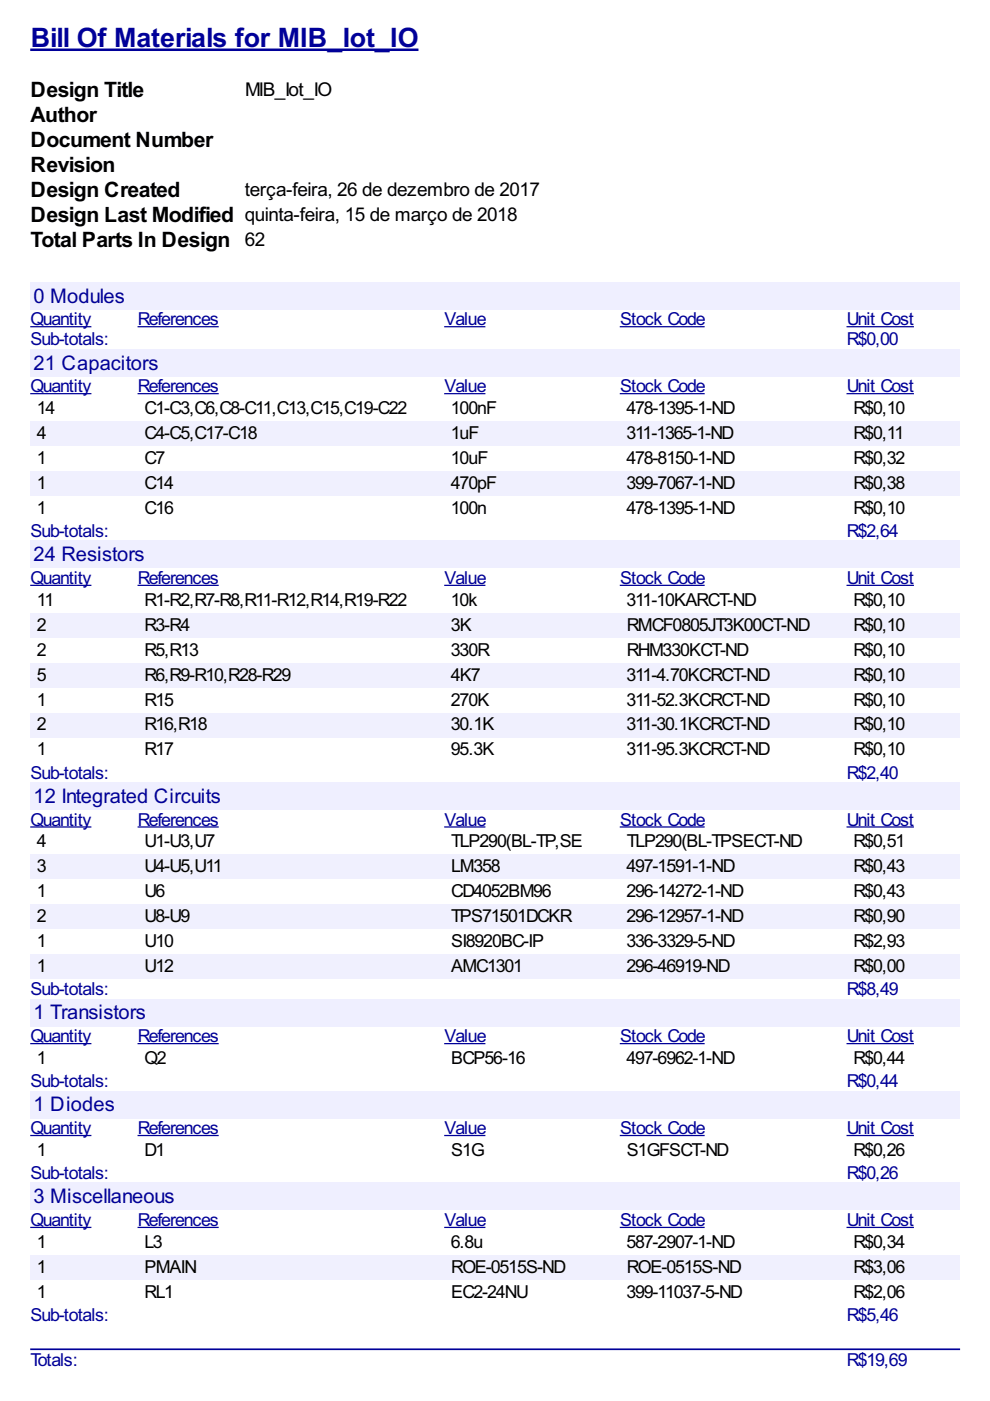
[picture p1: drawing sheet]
<svg xmlns="http://www.w3.org/2000/svg" width="210mm" height="297mm" viewBox="0 0 210 297" stroke-linecap="round" stroke-linejoin="round" font-family="sans-serif">
<defs><g id="words">
<text font-size="6.3" fill="#009" x="6.5" y="10">Bill Of Materials for MIB_Iot_IO</text>
<g font-size="5">
<text x="6.5" y="20.6">Design Title</text>
<text x="6.5" y="25.9">Author</text>
<text x="6.5" y="31.2">Document Number</text>
<text x="6.5" y="36.5">Revision</text>
<text x="6.5" y="41.8">Design Created</text>
<text x="6.5" y="47.1">Design Last Modified quinta-feira, 15 de março de 2018</text>
<text x="6.5" y="52.3">Total Parts In Design 62</text>
</g>
<g font-size="4.8" fill="#009">
<text x="7.1" y="64.2">0 Modules</text>
<text x="7.1" y="78.3">21 Capacitors</text>
<text x="7.1" y="119">24 Resistors</text>
<text x="7.1" y="170.2">12 Integrated Circuits</text>
<text x="7.1" y="216.2">1 Transistors</text>
<text x="7.1" y="235.6">1 Diodes</text>
<text x="7.1" y="255.1">3 Miscellaneous</text>
</g>
<g font-size="4.5">
<text x="52" y="20.3">MIB_Iot_IO</text>
<text x="51.9" y="41.5">terça-feira, 26 de dezembro de 2017</text>
</g>
<g font-size="4.2" fill="#009">
<text x="6.5" y="69">Quantity</text>
<text x="29.2" y="69">References</text>
<text x="94.2" y="69">Value</text>
<text x="131.5" y="69">Stock Code</text>
<text x="179.5" y="69">Unit Cost</text>
<text x="6.5" y="73.2">Sub-totals:</text>
<text x="179.5" y="73.2">R$0,00</text>
<text x="6.5" y="83.2">Quantity</text>
<text x="29.2" y="83.2">References</text>
<text x="94.2" y="83.2">Value</text>
<text x="131.5" y="83.2">Stock Code</text>
<text x="179.5" y="83.2">Unit Cost</text>
<text x="6.5" y="113.9">Sub-totals:</text>
<text x="179.5" y="113.9">R$2,64</text>
<text x="6.5" y="123.8">Quantity</text>
<text x="29.2" y="123.8">References</text>
<text x="94.2" y="123.8">Value</text>
<text x="131.5" y="123.8">Stock Code</text>
<text x="179.5" y="123.8">Unit Cost</text>
<text x="6.5" y="165.1">Sub-totals:</text>
<text x="179.5" y="165.1">R$2,40</text>
<text x="6.5" y="175.1">Quantity</text>
<text x="29.2" y="175.1">References</text>
<text x="94.2" y="175.1">Value</text>
<text x="131.5" y="175.1">Stock Code</text>
<text x="179.5" y="175.1">Unit Cost</text>
<text x="6.5" y="211">Sub-totals:</text>
<text x="179.5" y="211">R$8,49</text>
<text x="6.5" y="221">Quantity</text>
<text x="29.2" y="221">References</text>
<text x="94.2" y="221">Value</text>
<text x="131.5" y="221">Stock Code</text>
<text x="179.5" y="221">Unit Cost</text>
<text x="6.5" y="230.5">Sub-totals:</text>
<text x="179.5" y="230.5">R$0,44</text>
<text x="6.5" y="240.5">Quantity</text>
<text x="29.2" y="240.5">References</text>
<text x="94.2" y="240.5">Value</text>
<text x="131.5" y="240.5">Stock Code</text>
<text x="179.5" y="240.5">Unit Cost</text>
<text x="6.5" y="250">Sub-totals:</text>
<text x="179.5" y="250">R$0,26</text>
<text x="6.5" y="260">Quantity</text>
<text x="29.2" y="260">References</text>
<text x="94.2" y="260">Value</text>
<text x="131.5" y="260">Stock Code</text>
<text x="179.5" y="260">Unit Cost</text>
<text x="6.5" y="280.1">Sub-totals:</text>
<text x="179.5" y="280.1">R$5,46</text>
<text x="6.5" y="289.7">Totals:</text>
<text x="179.5" y="289.7">R$19,69</text>
</g>
<g font-size="4.2">
<text x="7.8" y="87.8">14</text>
<text x="30.6" y="87.8">C1-C3,C6,C8-C11,C13,C15,C19-C22</text>
<text x="95.6" y="87.8">100nF</text>
<text x="132.8" y="87.8">478-1395-1-ND</text>
<text x="181" y="87.8">R$0,10</text>
<text x="7.8" y="93.1">4</text>
<text x="30.6" y="93.1">C4-C5,C17-C18</text>
<text x="95.6" y="93.1">1uF</text>
<text x="132.8" y="93.1">311-1365-1-ND</text>
<text x="181" y="93.1">R$0,11</text>
<text x="7.8" y="98.4">1</text>
<text x="30.6" y="98.4">C7</text>
<text x="95.6" y="98.4">10uF</text>
<text x="132.8" y="98.4">478-8150-1-ND</text>
<text x="181" y="98.4">R$0,32</text>
<text x="7.8" y="103.7">1</text>
<text x="30.6" y="103.7">C14</text>
<text x="95.6" y="103.7">470pF</text>
<text x="132.8" y="103.7">399-7067-1-ND</text>
<text x="181" y="103.7">R$0,38</text>
<text x="7.8" y="108.9">1</text>
<text x="30.6" y="108.9">C16</text>
<text x="95.6" y="108.9">100n</text>
<text x="132.8" y="108.9">478-1395-1-ND</text>
<text x="181" y="108.9">R$0,10</text>
<text x="7.8" y="128.4">11</text>
<text x="30.6" y="128.4">R1-R2,R7-R8,R11-R12,R14,R19-R22</text>
<text x="95.6" y="128.4">10k</text>
<text x="132.8" y="128.4">311-10KARCT-ND</text>
<text x="181" y="128.4">R$0,10</text>
<text x="7.8" y="133.7">2</text>
<text x="30.6" y="133.7">R3-R4</text>
<text x="95.6" y="133.7">3K</text>
<text x="132.9" y="133.7">RMCF0805JT3K00CT-ND</text>
<text x="181" y="133.7">R$0,10</text>
<text x="7.8" y="139">2</text>
<text x="30.6" y="139">R5,R13</text>
<text x="95.6" y="139">330R</text>
<text x="132.9" y="139">RHM330KCT-ND</text>
<text x="181" y="139">R$0,10</text>
<text x="7.8" y="144.3">5</text>
<text x="7.8" y="149.6">1</text>
<text x="30.6" y="144.3">R6,R9-R10,R28-R29</text>
<text x="30.6" y="149.6">R15</text>
<text x="95.6" y="144.3">4K7</text>
<text x="95.6" y="149.6">270K</text>
<text x="132.8" y="144.3">311-4.70KCRCT-ND</text>
<text x="132.8" y="149.6">311-52.3KCRCT-ND</text>
<text x="181" y="144.3">R$0,10</text>
<text x="181" y="149.6">R$0,10</text>
<text x="7.8" y="154.9">2</text>
<text x="30.6" y="154.9">R16,R18</text>
<text x="95.6" y="154.9">30.1K</text>
<text x="132.8" y="154.9">311-30.1KCRCT-ND</text>
<text x="181" y="154.9">R$0,10</text>
<text x="7.8" y="160.2">1</text>
<text x="30.6" y="160.2">R17</text>
<text x="95.6" y="160.2">95.3K</text>
<text x="132.8" y="160.2">311-95.3KCRCT-ND</text>
<text x="181" y="160.2">R$0,10</text>
<text x="7.8" y="179.7">4</text>
<text x="30.6" y="179.7">U1-U3,U7</text>
<text x="95.7" y="179.7">TLP290(BL-TP,SE</text>
<text x="132.9" y="179.7">TLP290(BL-TPSECT-ND</text>
<text x="181" y="179.7">R$0,51</text>
<text x="7.8" y="184.9">3</text>
<text x="30.6" y="184.9">U4-U5,U11</text>
<text x="95.7" y="184.9">LM358</text>
<text x="132.8" y="184.9">497-1591-1-ND</text>
<text x="181" y="184.9">R$0,43</text>
<text x="7.8" y="190.2">1</text>
<text x="30.6" y="190.2">U6</text>
<text x="95.7" y="190.2">CD4052BM96</text>
<text x="132.8" y="190.2">296-14272-1-ND</text>
<text x="181" y="190.2">R$0,43</text>
<text x="7.8" y="195.5">2</text>
<text x="30.6" y="195.5">U8-U9</text>
<text x="95.7" y="195.5">TPS71501DCKR</text>
<text x="132.8" y="195.5">296-12957-1-ND</text>
<text x="181" y="195.5">R$0,90</text>
<text x="7.8" y="200.8">1</text>
<text x="30.6" y="200.8">U10</text>
<text x="95.7" y="200.8">SI8920BC-IP</text>
<text x="132.8" y="200.8">336-3329-5-ND</text>
<text x="181" y="200.8">R$2,93</text>
<text x="7.8" y="206.1">1</text>
<text x="30.6" y="206.1">U12</text>
<text x="95.7" y="206.1">AMC1301</text>
<text x="132.8" y="206.1">296-46919-ND</text>
<text x="181" y="206.1">R$0,00</text>
<text x="7.8" y="225.6">1</text>
<text x="30.6" y="225.6">Q2</text>
<text x="95.7" y="225.6">BCP56-16</text>
<text x="132.8" y="225.6">497-6962-1-ND</text>
<text x="181" y="225.6">R$0,44</text>
<text x="7.8" y="245.1">1</text>
<text x="30.6" y="245.1">D1</text>
<text x="95.7" y="245.1">S1G</text>
<text x="132.9" y="245.1">S1GFSCT-ND</text>
<text x="181" y="245.1">R$0,26</text>
<text x="7.8" y="264.6">1</text>
<text x="7.8" y="269.8">1</text>
<text x="30.6" y="264.6">L3</text>
<text x="30.6" y="269.8">PMAIN</text>
<text x="95.6" y="264.6">6.8u</text>
<text x="95.7" y="269.8">ROE-0515S-ND</text>
<text x="132.8" y="264.6">587-2907-1-ND</text>
<text x="132.9" y="269.8">ROE-0515S-ND</text>
<text x="181" y="264.6">R$0,34</text>
<text x="181" y="269.8">R$3,06</text>
<text x="7.8" y="275.1">1</text>
<text x="30.6" y="275.1">RL1</text>
<text x="95.7" y="275.1">EC2-24NU</text>
<text x="132.8" y="275.1">399-11037-5-ND</text>
<text x="181" y="275.1">R$2,06</text>
</g>
</g></defs>
<path d="M6.4 10.6h82.3" fill="none" stroke="#009" stroke-width=".53"/>
<g fill="#efefff">
<path d="M6.4 59.8h197.2v5.8h-197.2z"/>
<path d="M6.9 60h19.3v4.8h-19.3z"/>
</g>
<path d="M6.4 69.3h13M29.2 69.3h17.2M94.2 69.3h8.7M131.4 69.3h18M179.5 69.3h14.3" fill="none" stroke="#009" stroke-width=".26"/>
<g fill="#efefff">
<path d="M6.4 74h197.2v5.8h-197.2z"/>
<path d="M6.9 74.3h26.4v4.8h-26.4z"/>
</g>
<path d="M6.4 83.5h13M29.2 83.5h17.2M94.2 83.5h8.7M131.4 83.5h18M179.5 83.5h14.3" fill="none" stroke="#009" stroke-width=".26"/>
<g fill="#f0f0fe">
<path d="M6.4 89.3h22.8v5.3h-22.8z"/>
<path d="M7.7 89.4h1.8v4.2h-1.8z"/>
<path d="M29.2 89.3h65v5.3h-65z"/>
<path d="M30.4 89.4h23.9v4.2h-23.9z"/>
<path d="M94.2 89.3h37.2v5.3h-37.2z"/>
<path d="M95.5 89.4h5.9v4.2h-5.9z"/>
<path d="M131.4 89.3h48.1v5.3h-48.1z"/>
<path d="M132.6 89.4h22.5v4.2h-22.5z"/>
<path d="M179.5 89.3h24.1v5.3h-24.1z"/>
<path d="M180.8 89.4h10.6v4.2h-10.6z"/>
<path d="M6.4 99.9h22.8v5.3h-22.8z"/>
<path d="M7.7 100h1.8v4.2h-1.8z"/>
<path d="M29.2 99.9h65v5.3h-65z"/>
<path d="M30.4 100h6.1v4.2h-6.1z"/>
<path d="M94.2 99.9h37.2v5.3h-37.2z"/>
<path d="M95.5 100h9.6v4.2h-9.6z"/>
<path d="M131.4 99.9h48.1v5.3h-48.1z"/>
<path d="M132.6 100h22.8v4.2h-22.8z"/>
<path d="M179.5 99.9h24.1v5.3h-24.1z"/>
<path d="M180.8 100h10.8v4.2h-10.8z"/>
</g>
<g fill="#efefff">
<path d="M6.4 114.7h197.2v5.7h-197.2z"/>
<path d="M6.9 114.8h23.5v4.8h-23.5z"/>
</g>
<path d="M6.4 124.1h13M29.2 124.1h17.2M94.2 124.1h8.7M131.4 124.1h18M179.5 124.1h14.3" fill="none" stroke="#009" stroke-width=".26"/>
<g fill="#f0f0fe">
<path d="M6.4 129.9h22.8v5.3h-22.8z"/>
<path d="M7.7 130.1h1.8v4.3h-1.8z"/>
<path d="M29.2 129.9h65v5.3h-65z"/>
<path d="M30.4 130.1h9.6v4.3h-9.6z"/>
<path d="M94.2 129.9h37.2v5.3h-37.2z"/>
<path d="M95.5 130.1h4.3v4.3h-4.3z"/>
<path d="M131.4 129.9h48.1v5.3h-48.1z"/>
<path d="M132.6 130.1h38.6v4.3h-38.6z"/>
<path d="M179.5 129.9h24.1v5.3h-24.1z"/>
<path d="M180.8 130.1h10.8v4.3h-10.8z"/>
<path d="M6.4 140.5h22.8v5.3h-22.8z"/>
<path d="M7.7 140.7h1.8v4.2h-1.8z"/>
<path d="M29.2 140.5h65v5.3h-65z"/>
<path d="M30.4 140.7h31v4.2h-31z"/>
<path d="M94.2 140.5h37.2v5.3h-37.2z"/>
<path d="M95.5 140.7h6.1v4.2h-6.1z"/>
<path d="M131.4 140.5h48.1v5.3h-48.1z"/>
<path d="M132.6 140.7h30.2v4.2h-30.2z"/>
<path d="M179.5 140.5h24.1v5.3h-24.1z"/>
<path d="M180.8 140.7h10.8v4.2h-10.8z"/>
<path d="M6.4 151.1h22.8v5.3h-22.8z"/>
<path d="M7.7 151.3h1.8v4.2h-1.8z"/>
<path d="M29.2 151.1h65v5.3h-65z"/>
<path d="M30.4 151.3h13.3v4.2h-13.3z"/>
<path d="M94.2 151.1h37.2v5.3h-37.2z"/>
<path d="M95.5 151.3h9v4.2h-9z"/>
<path d="M131.4 151.1h48.1v5.3h-48.1z"/>
<path d="M132.6 151.3h30.2v4.2h-30.2z"/>
<path d="M179.5 151.1h24.1v5.3h-24.1z"/>
<path d="M180.8 151.3h10.8v4.2h-10.8z"/>
</g>
<g fill="#efefff">
<path d="M6.4 165.9h197.2v5.7h-197.2z"/>
<path d="M6.9 166.1h39.7v4.8h-39.7z"/>
</g>
<path d="M6.4 175.3h13M29.2 175.3h17.2M94.2 175.3h8.7M131.4 175.3h18M179.5 175.3h14.3" fill="none" stroke="#009" stroke-width=".26"/>
<g fill="#f0f0fe">
<path d="M6.4 181.2h22.8v5.2h-22.8z"/>
<path d="M7.7 181.4h1.8v4.3h-1.8z"/>
<path d="M29.2 181.2h65v5.2h-65z"/>
<path d="M30.4 181.4h16.4v4.3h-16.4z"/>
<path d="M94.2 181.2h37.2v5.2h-37.2z"/>
<path d="M95.5 181.4h10.4v4.3h-10.4z"/>
<path d="M131.4 181.2h48.1v5.2h-48.1z"/>
<path d="M132.6 181.4h22.8v4.3h-22.8z"/>
<path d="M179.5 181.2h24.1v5.2h-24.1z"/>
<path d="M180.8 181.4h10.8v4.3h-10.8z"/>
<path d="M6.4 191.7h22.8v5.3h-22.8z"/>
<path d="M7.7 192h1.8v4.3h-1.8z"/>
<path d="M29.2 191.7h65v5.3h-65z"/>
<path d="M30.4 192h9.6v4.3h-9.6z"/>
<path d="M94.2 191.7h37.2v5.3h-37.2z"/>
<path d="M95.5 192h25.5v4.3h-25.5z"/>
<path d="M131.4 191.7h48.1v5.3h-48.1z"/>
<path d="M132.6 192h24.6v4.3h-24.6z"/>
<path d="M179.5 191.7h24.1v5.3h-24.1z"/>
<path d="M180.8 192h10.8v4.3h-10.8z"/>
<path d="M6.4 202.3h22.8v5.3h-22.8z"/>
<path d="M7.7 202.6h1.8v4.2h-1.8z"/>
<path d="M29.2 202.3h65v5.3h-65z"/>
<path d="M30.4 202.6h6.1v4.2h-6.1z"/>
<path d="M94.2 202.3h37.2v5.3h-37.2z"/>
<path d="M95.5 202.6h15.1v4.2h-15.1z"/>
<path d="M131.4 202.3h48.1v5.3h-48.1z"/>
<path d="M132.6 202.6h21.7v4.2h-21.7z"/>
<path d="M179.5 202.3h24.1v5.3h-24.1z"/>
<path d="M180.8 202.6h10.8v4.2h-10.8z"/>
</g>
<g fill="#efefff">
<path d="M6.4 211.8h197.2v5.8h-197.2z"/>
<path d="M6.9 212.1h23.8v4.8h-23.8z"/>
</g>
<path d="M6.4 221.3h13M29.2 221.3h17.2M94.2 221.3h8.7M131.4 221.3h18M179.5 221.3h14.3" fill="none" stroke="#009" stroke-width=".26"/>
<g fill="#efefff">
<path d="M6.4 231.3h197.2v5.8h-197.2z"/>
<path d="M6.9 231.4h17.2v4.8h-17.2z"/>
</g>
<path d="M6.4 240.8h13M29.2 240.8h17.2M94.2 240.8h8.7M131.4 240.8h18M179.5 240.8h14.3" fill="none" stroke="#009" stroke-width=".26"/>
<g fill="#efefff">
<path d="M6.4 250.8h197.2v5.7h-197.2z"/>
<path d="M6.9 251h29.9v4.8h-29.9z"/>
</g>
<path d="M6.4 260.2h13M29.2 260.2h17.2M94.2 260.2h8.7M131.4 260.2h18M179.5 260.2h14.3" fill="none" stroke="#009" stroke-width=".26"/>
<g fill="#f0f0fe">
<path d="M6.4 266.1h22.8v5.2h-22.8z"/>
<path d="M7.7 266.3h1.8v4.3h-1.8z"/>
<path d="M29.2 266.1h65v5.2h-65z"/>
<path d="M30.4 266.3h10.9v4.3h-10.9z"/>
<path d="M94.2 266.1h37.2v5.2h-37.2z"/>
<path d="M95.5 266.3h24.1v4.3h-24.1z"/>
<path d="M131.4 266.1h48.1v5.2h-48.1z"/>
<path d="M132.6 266.3h24.1v4.3h-24.1z"/>
<path d="M179.5 266.1h24.1v5.2h-24.1z"/>
<path d="M180.8 266.3h10.8v4.3h-10.8z"/>
</g>
<path d="M6.6 286.1h196.8" fill="none" stroke="#009" stroke-width=".35"/>
<use href="#words"/>
</svg>
